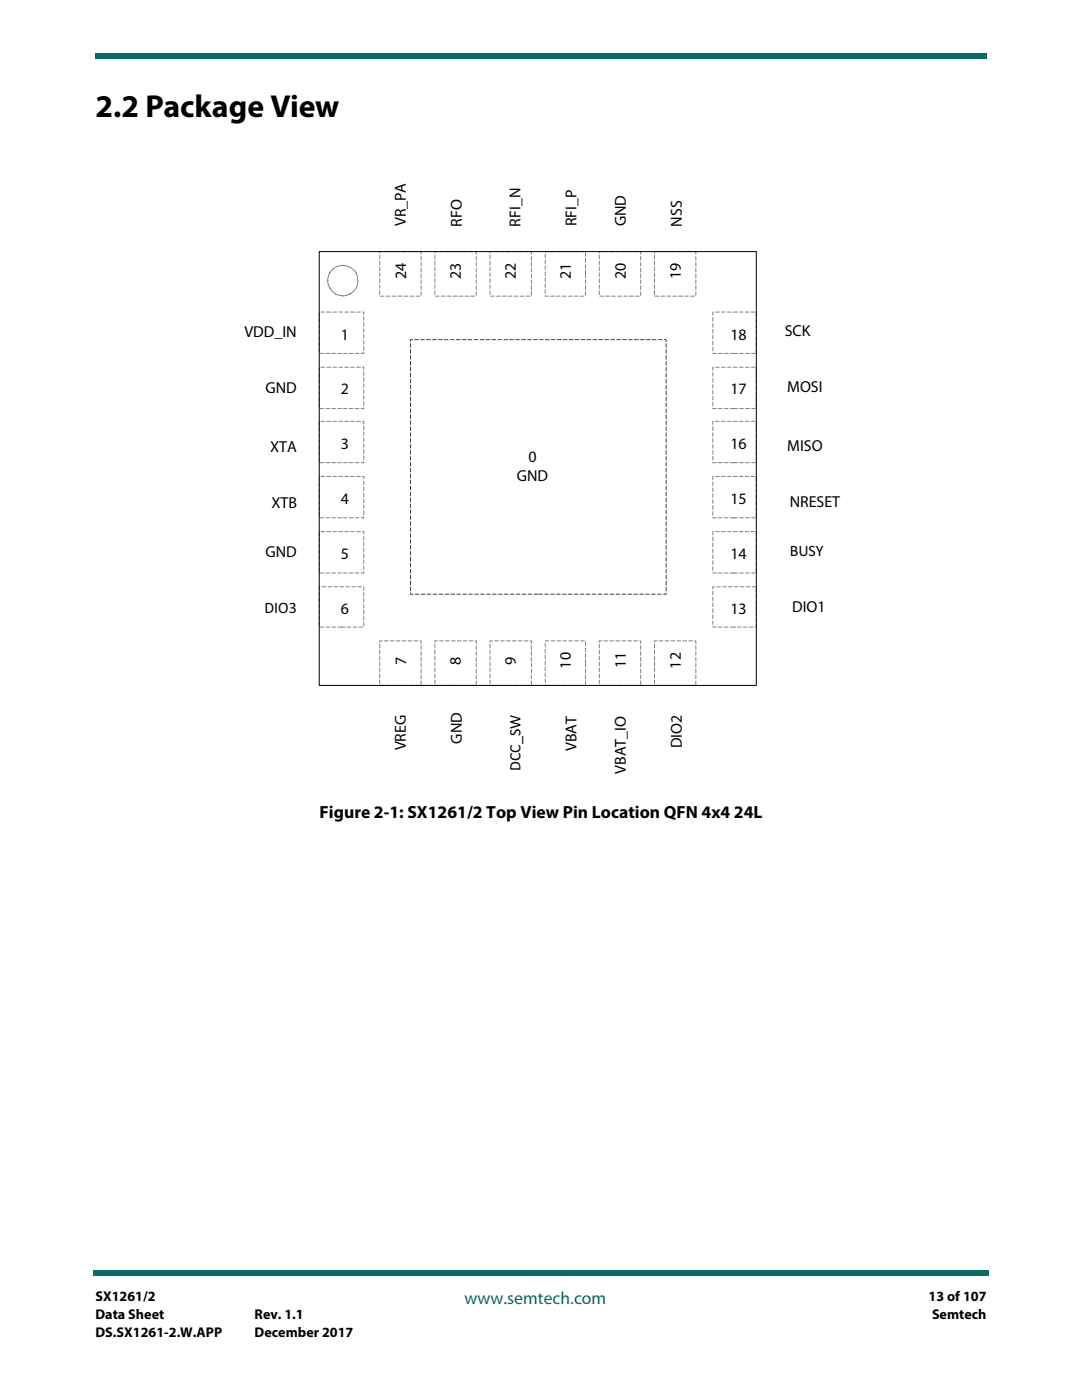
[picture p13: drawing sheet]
<svg xmlns="http://www.w3.org/2000/svg" width="216mm" height="279mm" viewBox="0 0 216 279" stroke-linecap="round" stroke-linejoin="round" font-family="sans-serif">
<defs><g id="words">
<text font-size="6.3" x="19" y="23.3">2.2 Package View</text>
<text font-size="3.5" x="63.8" y="163.3">Figure 2-1: SX1261/2 Top View Pin Location QFN 4x4 24L</text>
<text font-size="3.5" fill="#086d68" x="92.7" y="260.2">www.semtech.com</text>
<g font-size="3.2">
<text x="81" y="45.2" transform="rotate(-90 81 45.2)">VR_PA</text>
<text x="92.1" y="45.2" transform="rotate(-90 92.1 45.2)">RFO</text>
<text x="103.9" y="45.2" transform="rotate(-90 103.9 45.2)">RFI_N</text>
<text x="115" y="45.2" transform="rotate(-90 115 45.2)">RFI_P</text>
<text x="124.9" y="45.2" transform="rotate(-90 124.9 45.2)">GND</text>
<text x="136.1" y="45.2" transform="rotate(-90 136.1 45.2)">NSS</text>
<text x="81" y="55.7" transform="rotate(-90 81 55.7)">24</text>
<text x="92" y="55.7" transform="rotate(-90 92 55.7)">23</text>
<text x="102.9" y="55.7" transform="rotate(-90 102.9 55.7)">22</text>
<text x="113.9" y="55.7" transform="rotate(-90 113.9 55.7)">21</text>
<text x="124.9" y="55.7" transform="rotate(-90 124.9 55.7)">20</text>
<text x="135.8" y="55.7" transform="rotate(-90 135.8 55.7)">19</text>
<text x="48.8" y="67.2">VDD_IN</text>
<text x="68" y="67.8">1</text>
<text x="145.8" y="67.8">18</text>
<text x="156.6" y="67">SCK</text>
<text x="53" y="78.4">GND</text>
<text x="68" y="78.7">2</text>
<text x="145.8" y="78.7">17</text>
<text x="157.1" y="78.2">MOSI</text>
<text x="68" y="89.7">3</text>
<text x="145.8" y="89.7">16</text>
<text x="157.1" y="89.9">MISO</text>
<text x="53.9" y="90.1">XTA</text>
<text x="105.4" y="92.3">0</text>
<text x="54.2" y="101.3">XTB</text>
<text x="68" y="100.6">4</text>
<text x="103.1" y="96.1">GND</text>
<text x="145.8" y="100.6">15</text>
<text x="157.6" y="101.1">NRESET</text>
<text x="53" y="111.1">GND</text>
<text x="68" y="111.6">5</text>
<text x="145.8" y="111.6">14</text>
<text x="157.6" y="110.9">BUSY</text>
<text x="52.8" y="122.3">DIO3</text>
<text x="68" y="122.5">6</text>
<text x="145.8" y="122.5">13</text>
<text x="158.1" y="122.1">DIO1</text>
<text x="81" y="132.8" transform="rotate(-90 81 132.8)">7</text>
<text x="92" y="132.8" transform="rotate(-90 92 132.8)">8</text>
<text x="102.9" y="132.8" transform="rotate(-90 102.9 132.8)">9</text>
<text x="113.9" y="133.4" transform="rotate(-90 113.9 133.4)">10</text>
<text x="124.9" y="133.3" transform="rotate(-90 124.9 133.3)">11</text>
<text x="135.8" y="133.4" transform="rotate(-90 135.8 133.4)">12</text>
<text x="81" y="149.8" transform="rotate(-90 81 149.8)">VREG</text>
<text x="92.1" y="148.4" transform="rotate(-90 92.1 148.4)">GND</text>
<text x="115" y="149.9" transform="rotate(-90 115 149.9)">VBAT</text>
<text x="136.1" y="149.4" transform="rotate(-90 136.1 149.4)">DIO2</text>
<text x="103.9" y="153.8" transform="rotate(-90 103.9 153.8)">DCC_SW</text>
<text x="124.9" y="154.4" transform="rotate(-90 124.9 154.4)">VBAT_IO</text>
</g>
<g font-size="2.8">
<text x="19" y="259.7">SX1261/2</text>
<text x="19" y="263.2">Data Sheet</text>
<text x="50.8" y="263.2">Rev. 1.1</text>
<text x="185.3" y="259.7">13 of 107</text>
<text x="186" y="263.2">Semtech</text>
<text x="19" y="266.7">DS.SX1261-2.W.APP</text>
<text x="50.8" y="266.7">December 2017</text>
</g>
</g></defs>
<g fill="#086d68">
<path d="M18.5 253.5h.5v1h-.5z"/>
<path d="M19 253.5h178.4v1h-178.4z"/>
</g>
<path d="M19 6.4h177.8v9.5h-177.8z" fill="#fff"/>
<g fill="#086d68">
<path d="M19 10.6v1z"/>
<path d="M19 10.6h177.8v1h-177.8z"/>
</g>
<path d="M46.9 34.4h122.1v120.6h-122.1z" fill="#fff"/>
<path d="M107.3 118.6h-25.4v-50.8h51v50.8h-25.6" fill="none" stroke="#404040" stroke-width=".2" stroke-dasharray=".7 .4"/>
<g fill="none" stroke="#808080" stroke-width=".2" stroke-dasharray=".7 .4">
<path d="M84 54.7v4.4h-8.2v-8.9h8.2v4.5M95 54.7v4.4h-8.2v-8.9h8.2v4.5M106 54.7v4.4h-8.2v-8.9h8.2v4.5M116.8 54.7v4.4h-8v-8.9h8v4.5M127.8 54.7v4.4h-8.2v-8.9h8.2v4.5M138.8 54.7v4.4h-8.2v-8.9h8.2v4.5M68.1 70.5h-4.4v-8.2h8.9v8.2h-4.5M146.5 70.5h-4.3v-8.2h8.7v8.2h-4.4M68.1 81.5h-4.4v-8.2h8.9v8.2h-4.5M68.1 92.3h-4.4v-8.2h8.9v8.2h-4.5M146.5 81.5h-4.3v-8.2h8.7v8.2h-4.4M146.5 92.3h-4.3v-8.2h8.7v8.2h-4.4"/>
<path d="M68.1 103.3h-4.4v-8.2h8.9v8.2h-4.5M68.1 114.4h-4.4v-8.3h8.9v8.3h-4.5M146.5 103.3h-4.3v-8.2h8.7v8.2h-4.4M146.5 114.4h-4.3v-8.3h8.7v8.3h-4.4M68.1 125.1h-4.4v-8h8.9v8h-4.5M84 132.3v4.5h-8.2v-8.9h8.2v4.4M95 132.3v4.5h-8.2v-8.9h8.2v4.4M106 132.3v4.5h-8.2v-8.9h8.2v4.4M116.8 132.3v4.5h-8v-8.9h8v4.4M127.8 132.3v4.5h-8.2v-8.9h8.2v4.4M138.8 132.3v4.5h-8.2v-8.9h8.2v4.4M146.5 125.1h-4.3v-8h8.7v8h-4.4"/>
</g>
<path d="M68.4 59a2.46 2.46 0 0 1-2.6-1.6l-.3-.6-.1-.8 .1-.8 .3-.7a3.1 3.1 0 0 1 5.3-.1l.3 1.2a2.87 2.87 0 0 1-1.6 3.1l.1-.1-1.5 .5" fill="none" stroke="#808080" stroke-width=".2"/>
<path d="M63.7 50.2h87.2v86.6h-87.2z" fill="none" stroke="#000" stroke-width=".2"/>
<use href="#words"/>
</svg>
